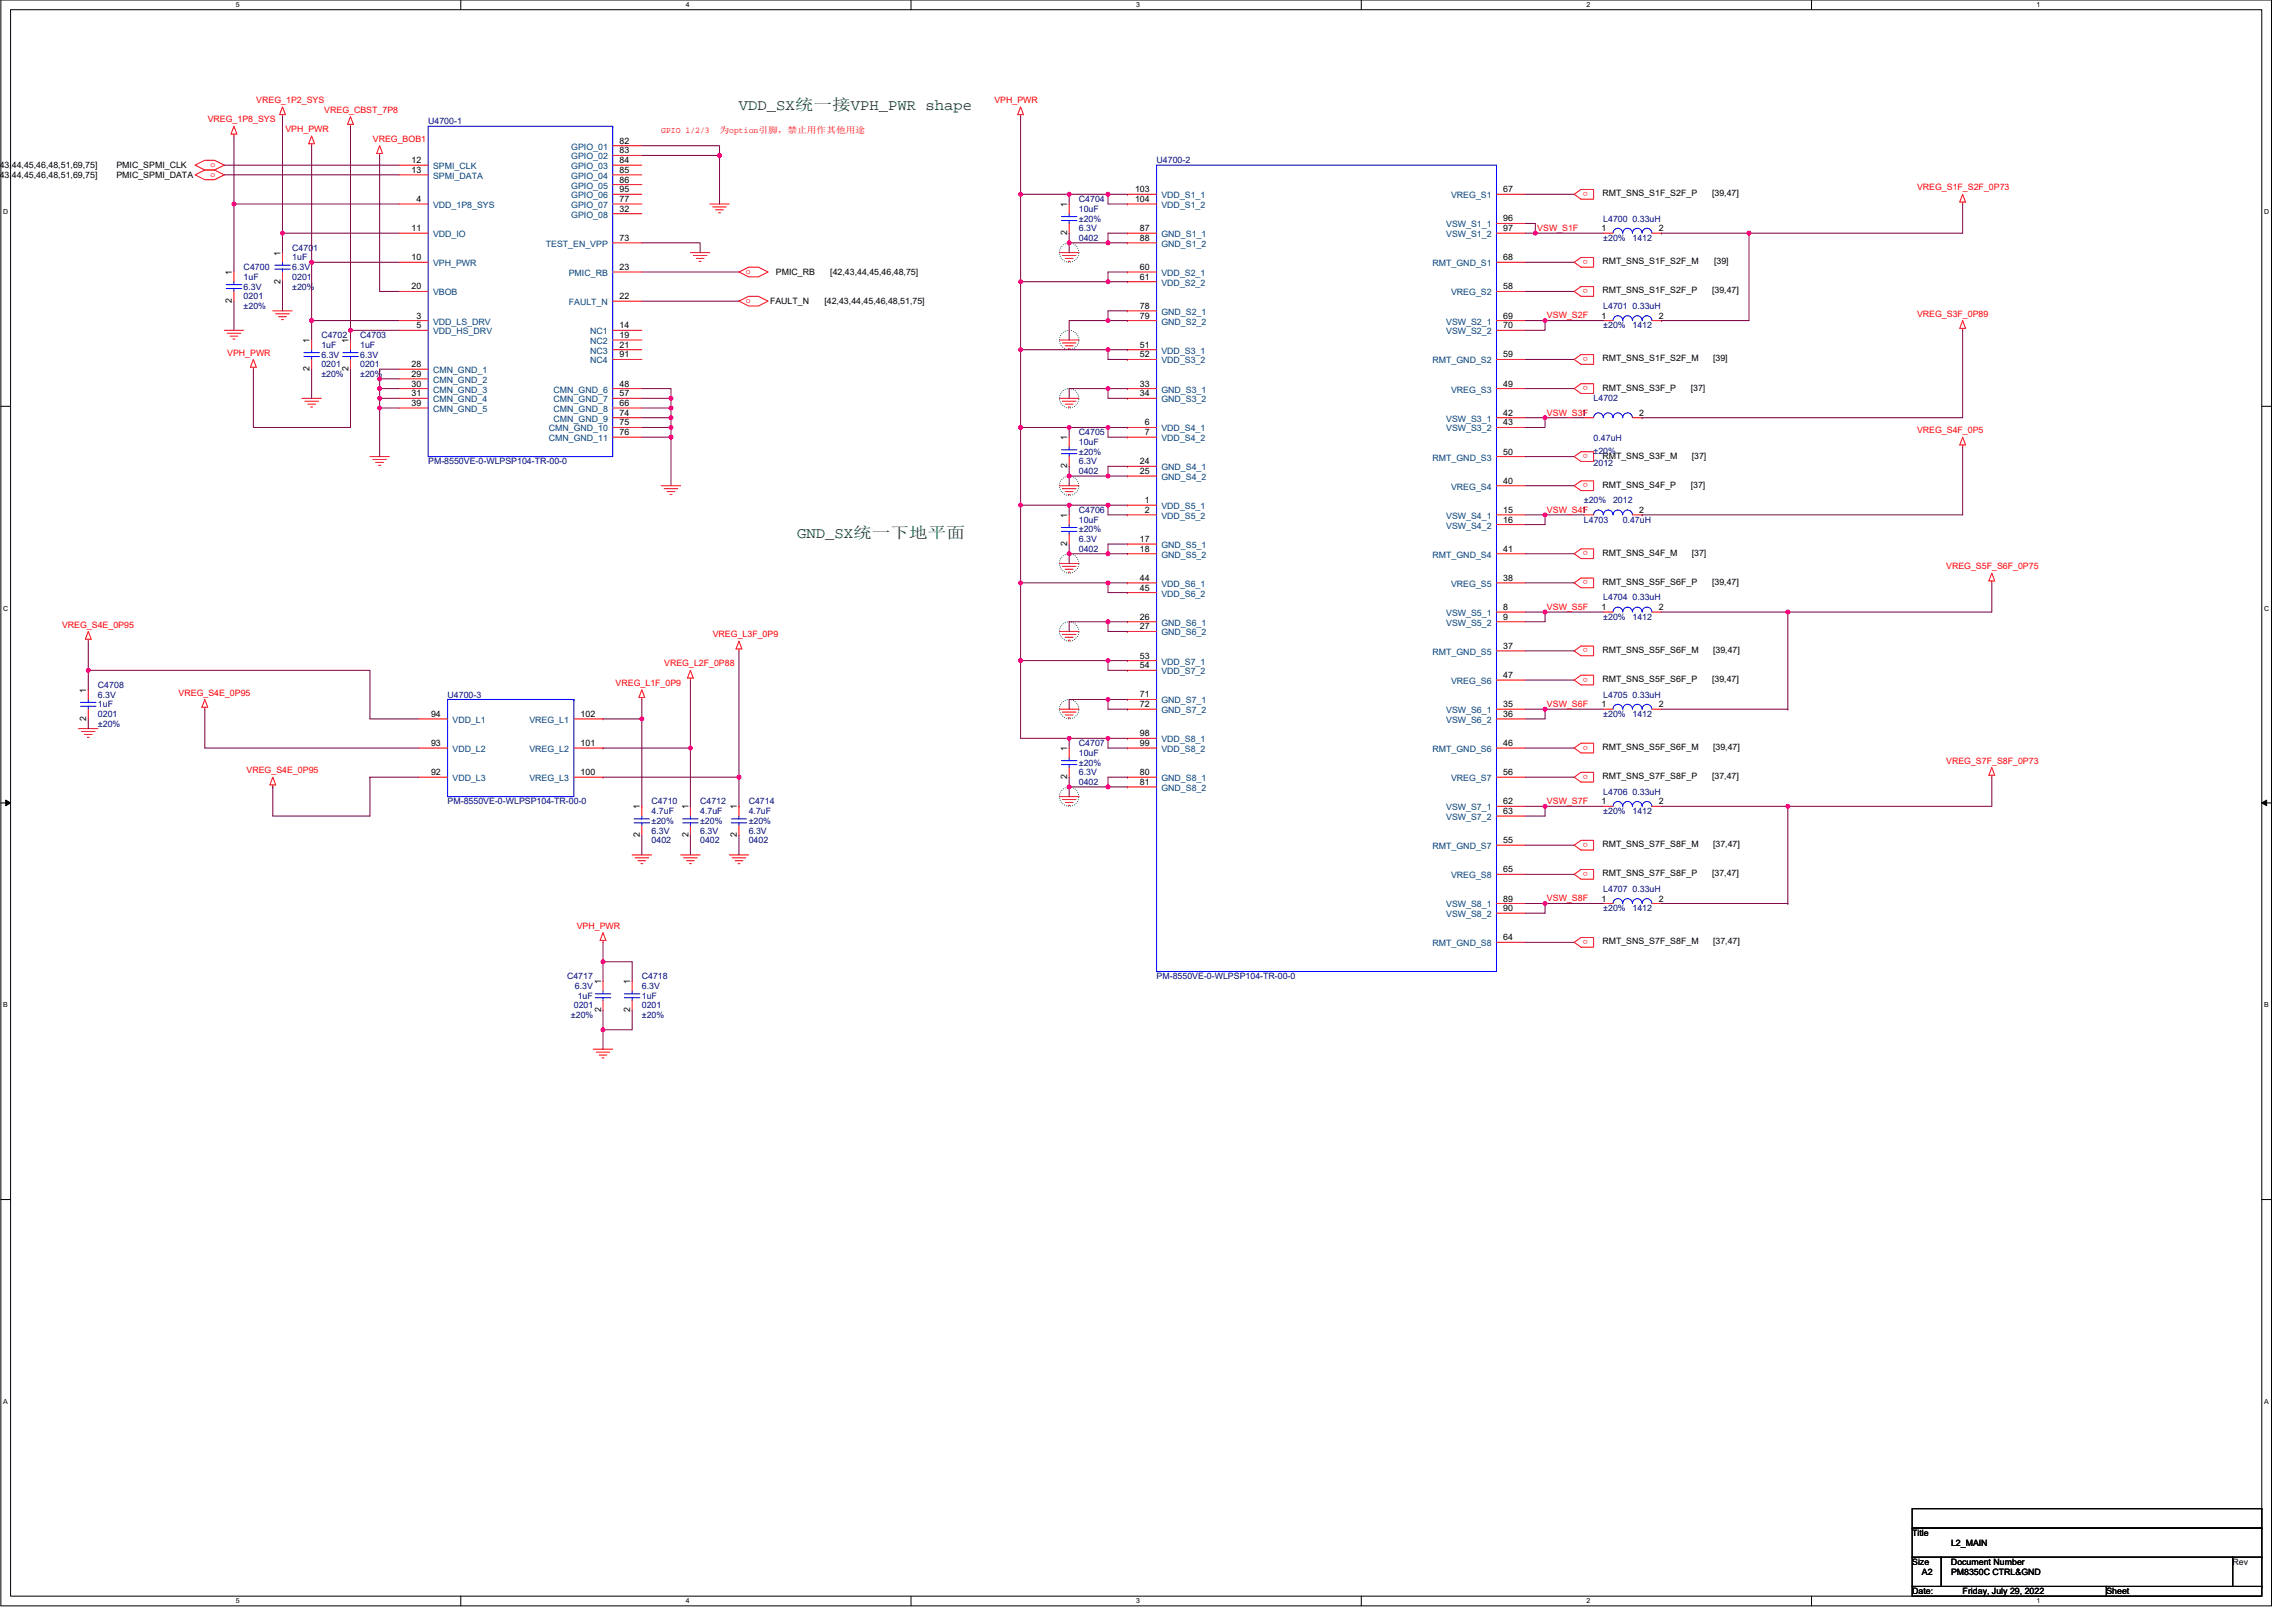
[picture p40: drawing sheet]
<svg xmlns="http://www.w3.org/2000/svg" width="420mm" height="297mm" viewBox="0 0 420 297" stroke-linecap="round" stroke-linejoin="round" font-family="sans-serif">
<defs><g id="words">
<g font-size="2.8" fill="#008000">
<text x="135.3" y="20.1">VDD_SX统一接VPH_PWR shape</text>
<text x="146" y="98.4">GND_SX统一下地平面</text>
</g>
<g font-size="1.6" fill="#f00">
<text x="38" y="22.4">VREG_1P8_SYS</text>
<text x="46.9" y="18.9">VREG_1P2_SYS</text>
<text x="59.4" y="20.6">VREG_CBST_7P8</text>
<text x="182" y="18.9">VPH_PWR</text>
<text x="52.3" y="24.2">VPH_PWR</text>
<text x="68.3" y="26">VREG_BOB1</text>
<text x="121.1" y="24.4">GPIO 1/2/3</text>
<text x="131.7" y="24.4">为option引脚，禁止用作其他用途</text>
<text x="38.6" y="30.6">o</text>
<text x="38.6" y="32.4">o</text>
<text x="290.7" y="35.1" transform="rotate(180 290.7 35.1)">o</text>
<text x="351" y="34.9">VREG_S1F_S2F_0P73</text>
<text x="281.4" y="42.3">VSW_S1F</text>
<text x="290.7" y="47.6" transform="rotate(180 290.7 47.6)">o</text>
<text x="136.5" y="50.2">o</text>
<text x="290.7" y="52.9" transform="rotate(180 290.7 52.9)">o</text>
<text x="136.5" y="55.5">o</text>
<text x="283.2" y="58.3">VSW_S2F</text>
<text x="351" y="58">VREG_S3F_0P89</text>
<text x="41.6" y="65.1">VPH_PWR</text>
<text x="290.7" y="65.3" transform="rotate(180 290.7 65.3)">o</text>
<text x="290.7" y="70.7" transform="rotate(180 290.7 70.7)">o</text>
<text x="283.2" y="76.1">VSW_S3F</text>
<text x="290.7" y="83.1" transform="rotate(180 290.7 83.1)">o</text>
<text x="351" y="79.3">VREG_S4F_0P5</text>
<text x="290.7" y="88.5" transform="rotate(180 290.7 88.5)">o</text>
<text x="283.2" y="93.8">VSW_S4F</text>
<text x="290.7" y="100.9" transform="rotate(180 290.7 100.9)">o</text>
<text x="290.7" y="106.2" transform="rotate(180 290.7 106.2)">o</text>
<text x="356.3" y="104.2">VREG_S5F_S6F_0P75</text>
<text x="283.2" y="111.6">VSW_S5F</text>
<text x="11.4" y="114.9">VREG_S4E_0P95</text>
<text x="130.5" y="116.6">VREG_L3F_0P9</text>
<text x="290.7" y="118.7" transform="rotate(180 290.7 118.7)">o</text>
<text x="112.7" y="125.5">VREG_L1F_0P9</text>
<text x="121.6" y="122">VREG_L2F_0P88</text>
<text x="290.7" y="124" transform="rotate(180 290.7 124)">o</text>
<text x="32.7" y="127.3">VREG_S4E_0P95</text>
<text x="283.2" y="129.4">VSW_S6F</text>
<text x="290.7" y="136.5" transform="rotate(180 290.7 136.5)">o</text>
<text x="45.1" y="141.5">VREG_S4E_0P95</text>
<text x="290.7" y="141.8" transform="rotate(180 290.7 141.8)">o</text>
<text x="356.3" y="139.8">VREG_S7F_S8F_0P73</text>
<text x="283.2" y="147.2">VSW_S7F</text>
<text x="290.7" y="154.2" transform="rotate(180 290.7 154.2)">o</text>
<text x="290.7" y="159.6" transform="rotate(180 290.7 159.6)">o</text>
<text x="283.2" y="165">VSW_S8F</text>
<text x="105.6" y="170">VPH_PWR</text>
<text x="290.7" y="172" transform="rotate(180 290.7 172)">o</text>
</g>
<g font-size="1.6" fill="#000080">
<text x="78.4" y="22.8">U4700-1</text>
<text x="211.7" y="29.9">U4700-2</text>
<text x="197.5" y="37">C4704</text>
<text x="197.5" y="38.8">10uF</text>
<text x="197.5" y="40.5">±20%</text>
<text x="293.5" y="40.5">L4700 0.33uH</text>
<text x="53.5" y="45.9">C4701</text>
<text x="53.5" y="47.7">1uF</text>
<text x="197.5" y="44.1">0402</text>
<text x="197.5" y="42.3">6.3V</text>
<text x="293.5" y="44.1">±20%</text>
<text x="298.9" y="44.1">1412</text>
<text x="44.6" y="49.4">C4700</text>
<text x="44.6" y="51.2">1uF</text>
<text x="44.6" y="53">6.3V</text>
<text x="53.5" y="51.2">0201</text>
<text x="53.5" y="49.4">6.3V</text>
<text x="53.5" y="53">±20%</text>
<text x="44.6" y="54.8">0201</text>
<text x="44.6" y="56.5">±20%</text>
<text x="293.5" y="56.5">L4701 0.33uH</text>
<text x="58.8" y="61.9">C4702</text>
<text x="58.8" y="63.7">1uF</text>
<text x="58.8" y="65.4">6.3V</text>
<text x="65.9" y="61.9">C4703</text>
<text x="65.9" y="63.7">1uF</text>
<text x="65.9" y="65.4">6.3V</text>
<text x="293.5" y="60.1">±20%</text>
<text x="298.9" y="60.1">1412</text>
<text x="58.8" y="67.2">0201</text>
<text x="58.8" y="69">±20%</text>
<text x="65.9" y="67.2">0201</text>
<text x="65.9" y="69">±20%</text>
<text x="291.7" y="73.4">L4702</text>
<text x="197.5" y="79.7">C4705</text>
<text x="197.5" y="81.4">10uF</text>
<text x="197.5" y="83.2">±20%</text>
<text x="291.7" y="80.7">0.47uH</text>
<text x="291.7" y="83">±20%</text>
<text x="78.4" y="85">PM-8550VE-0-WLPSP104-TR-00-0</text>
<text x="197.5" y="86.8">0402</text>
<text x="197.5" y="85">6.3V</text>
<text x="291.7" y="85.3">2012</text>
<text x="197.5" y="93.9">C4706</text>
<text x="197.5" y="95.7">10uF</text>
<text x="290" y="95.7">L4703</text>
<text x="290" y="92.1">±20%</text>
<text x="295.3" y="92.1">2012</text>
<text x="297.1" y="95.7">0.47uH</text>
<text x="197.5" y="101">0402</text>
<text x="197.5" y="99.2">6.3V</text>
<text x="197.5" y="97.4">±20%</text>
<text x="293.5" y="109.9">L4704 0.33uH</text>
<text x="293.5" y="113.4">±20%</text>
<text x="298.9" y="113.4">1412</text>
<text x="17.9" y="125.9">C4708</text>
<text x="17.9" y="129.4">1uF</text>
<text x="17.9" y="131.2">0201</text>
<text x="17.9" y="127.7">6.3V</text>
<text x="81.9" y="127.7">U4700-3</text>
<text x="293.5" y="127.7">L4705 0.33uH</text>
<text x="293.5" y="131.2">±20%</text>
<text x="298.9" y="131.2">1412</text>
<text x="17.9" y="133">±20%</text>
<text x="197.5" y="136.6">C4707</text>
<text x="197.5" y="138.3">10uF</text>
<text x="197.5" y="143.7">0402</text>
<text x="197.5" y="141.9">6.3V</text>
<text x="197.5" y="140.1">±20%</text>
<text x="81.9" y="147.2">PM-8550VE-0-WLPSP104-TR-00-0</text>
<text x="119.3" y="147.2">C4710</text>
<text x="119.3" y="149">4.7uF</text>
<text x="128.2" y="147.2">C4712</text>
<text x="128.2" y="149">4.7uF</text>
<text x="137.1" y="147.2">C4714</text>
<text x="137.1" y="149">4.7uF</text>
<text x="293.5" y="145.4">L4706 0.33uH</text>
<text x="293.5" y="149">±20%</text>
<text x="298.9" y="149">1412</text>
<text x="119.3" y="154.3">0402</text>
<text x="119.3" y="152.6">6.3V</text>
<text x="119.3" y="150.8">±20%</text>
<text x="128.2" y="154.3">0402</text>
<text x="128.2" y="152.6">6.3V</text>
<text x="128.2" y="150.8">±20%</text>
<text x="137.1" y="154.3">0402</text>
<text x="137.1" y="152.6">6.3V</text>
<text x="137.1" y="150.8">±20%</text>
<text x="293.5" y="163.2">L4707 0.33uH</text>
<text x="293.5" y="166.8">±20%</text>
<text x="298.9" y="166.8">1412</text>
<text x="103.8" y="179.2">C4717</text>
<text x="117.5" y="179.2">C4718</text>
<text x="211.7" y="179.2">PM-8550VE-0-WLPSP104-TR-00-0</text>
<text x="105.1" y="184.6">0201</text>
<text x="105.2" y="181">6.3V</text>
<text x="105.8" y="182.8">1uF</text>
<text x="117.5" y="182.8">1uF</text>
<text x="117.5" y="184.6">0201</text>
<text x="117.5" y="181">6.3V</text>
<text x="104.5" y="186.3">±20%</text>
<text x="117.5" y="186.3">±20%</text>
</g>
<g font-size="1.6">
<text x="75.4" y="29.9">12</text>
<text x="113.4" y="26.3">82</text>
<text x="113.4" y="28.1">83</text>
<text x="113.4" y="29.9">84</text>
<text x="-.1" y="30.8">43,44,45,46,48,51,69,75]</text>
<text x="-.1" y="32.5">43,44,45,46,48,51,69,75]</text>
<text x="21.3" y="30.8">PMIC_SPMI_CLK</text>
<text x="21.3" y="32.5">PMIC_SPMI_DATA</text>
<text x="75.4" y="31.6">13</text>
<text x="113.4" y="31.6">85</text>
<text x="113.4" y="33.4">86</text>
<text x="113.4" y="35.2">95</text>
<text x="207.8" y="35.2">103</text>
<text x="275.2" y="35.2">67</text>
<text x="293.4" y="35.9">RMT_SNS_S1F_S2F_P</text>
<text x="313.4" y="35.9">[39,47]</text>
<text x="76.3" y="37">4</text>
<text x="113.4" y="37">77</text>
<text x="113.4" y="38.8">32</text>
<text x="195.4" y="37.9" transform="rotate(-90 195.4 37.9)">1</text>
<text x="207.8" y="37">104</text>
<text x="275.2" y="40.5">96</text>
<text x="51.4" y="46.8" transform="rotate(-90 51.4 46.8)">1</text>
<text x="75.4" y="42.3">11</text>
<text x="75.4" y="47.6">10</text>
<text x="113.4" y="44.1">73</text>
<text x="195.4" y="43" transform="rotate(-90 195.4 43)">2</text>
<text x="208.7" y="42.3">87</text>
<text x="208.7" y="44.1">88</text>
<text x="275.2" y="42.3">97</text>
<text x="275.2" y="47.6">68</text>
<text x="293.2" y="42.3">1</text>
<text x="303.7" y="42.3">2</text>
<text x="42.5" y="50.3" transform="rotate(-90 42.5 50.3)">1</text>
<text x="51.4" y="51.9" transform="rotate(-90 51.4 51.9)">2</text>
<text x="75.4" y="53">20</text>
<text x="113.4" y="49.4">23</text>
<text x="142" y="50.3">PMIC_RB</text>
<text x="152" y="50.3">[42,43,44,45,46,48,75]</text>
<text x="208.7" y="49.4">60</text>
<text x="208.7" y="51.2">61</text>
<text x="275.2" y="53">58</text>
<text x="293.4" y="48.4">RMT_SNS_S1F_S2F_M</text>
<text x="293.4" y="53.7">RMT_SNS_S1F_S2F_P</text>
<text x="313.4" y="53.7">[39,47]</text>
<text x="313.8" y="48.4">[39]</text>
<text x="42.5" y="55.5" transform="rotate(-90 42.5 55.5)">2</text>
<text x="76.3" y="58.3">3</text>
<text x="113.4" y="54.8">22</text>
<text x="141" y="55.7">FAULT_N</text>
<text x="150.9" y="55.7">[42,43,44,45,46,48,51,75]</text>
<text x="208.7" y="56.5">78</text>
<text x="208.7" y="58.3">79</text>
<text x="275.2" y="58.3">69</text>
<text x="293.2" y="58.3">1</text>
<text x="303.7" y="58.3">2</text>
<text x="56.7" y="62.8" transform="rotate(-90 56.7 62.8)">1</text>
<text x="63.8" y="62.8" transform="rotate(-90 63.8 62.8)">1</text>
<text x="76.3" y="60.1">5</text>
<text x="113.4" y="60.1">14</text>
<text x="113.4" y="61.9">19</text>
<text x="113.4" y="63.6">21</text>
<text x="113.4" y="65.4">91</text>
<text x="208.7" y="63.6">51</text>
<text x="208.7" y="65.4">52</text>
<text x="275.2" y="65.4">59</text>
<text x="275.2" y="60.1">70</text>
<text x="56.7" y="67.9" transform="rotate(-90 56.7 67.9)">2</text>
<text x="63.8" y="67.9" transform="rotate(-90 63.8 67.9)">2</text>
<text x="75.4" y="67.2">28</text>
<text x="75.4" y="69">29</text>
<text x="75.4" y="70.8">30</text>
<text x="113.4" y="70.8">48</text>
<text x="208.7" y="70.8">33</text>
<text x="275.2" y="70.8">49</text>
<text x="293.4" y="66.1">RMT_SNS_S1F_S2F_M</text>
<text x="293.4" y="71.5">RMT_SNS_S3F_P</text>
<text x="309.5" y="71.5">[37]</text>
<text x="313.6" y="66.1">[39]</text>
<text x="75.4" y="72.5">31</text>
<text x="75.4" y="74.3">39</text>
<text x="113.4" y="72.5">57</text>
<text x="113.4" y="74.3">66</text>
<text x="113.4" y="76.1">74</text>
<text x="113.4" y="77.9">75</text>
<text x="208.7" y="72.5">34</text>
<text x="209.6" y="77.9">6</text>
<text x="275.2" y="76.1">42</text>
<text x="275.2" y="77.9">43</text>
<text x="289.6" y="76.1">1</text>
<text x="300.1" y="76.1">2</text>
<text x="113.4" y="79.6">76</text>
<text x="195.4" y="80.5" transform="rotate(-90 195.4 80.5)">1</text>
<text x="209.6" y="79.6">7</text>
<text x="275.2" y="83.2">50</text>
<text x="293.4" y="83.9">RMT_SNS_S3F_M</text>
<text x="309.7" y="83.9">[37]</text>
<text x="195.4" y="85.7" transform="rotate(-90 195.4 85.7)">2</text>
<text x="208.7" y="85">24</text>
<text x="208.7" y="86.8">25</text>
<text x="275.2" y="88.5">40</text>
<text x="293.4" y="89.3">RMT_SNS_S4F_P</text>
<text x="309.5" y="89.3">[37]</text>
<text x="195.4" y="94.8" transform="rotate(-90 195.4 94.8)">1</text>
<text x="209.6" y="92.1">1</text>
<text x="209.6" y="93.9">2</text>
<text x="275.2" y="93.9">15</text>
<text x="275.2" y="95.6">16</text>
<text x="289.6" y="93.9">1</text>
<text x="300.1" y="93.9">2</text>
<text x="195.4" y="99.9" transform="rotate(-90 195.4 99.9)">2</text>
<text x="208.7" y="99.2">17</text>
<text x="208.7" y="101">18</text>
<text x="275.2" y="101">41</text>
<text x="293.4" y="101.7">RMT_SNS_S4F_M</text>
<text x="309.7" y="101.7">[37]</text>
<text x="208.7" y="106.3">44</text>
<text x="275.2" y="106.3">38</text>
<text x="293.4" y="107">RMT_SNS_S5F_S6F_P</text>
<text x="313.4" y="107">[39,47]</text>
<text x="208.7" y="113.4">26</text>
<text x="208.7" y="108.1">45</text>
<text x="275.2" y="111.7">8</text>
<text x="275.2" y="113.4">9</text>
<text x="293.2" y="111.7">1</text>
<text x="303.7" y="111.7">2</text>
<text x="208.7" y="115.2">27</text>
<text x="275.2" y="118.8">37</text>
<text x="293.4" y="119.5">RMT_SNS_S5F_S6F_M</text>
<text x="313.6" y="119.5">[39,47]</text>
<text x="208.7" y="120.5">53</text>
<text x="208.7" y="122.3">54</text>
<text x="275.2" y="124.1">47</text>
<text x="293.4" y="124.8">RMT_SNS_S5F_S6F_P</text>
<text x="313.4" y="124.8">[39,47]</text>
<text x="15.8" y="131.9" transform="rotate(-90 15.8 131.9)">2</text>
<text x="15.8" y="126.8" transform="rotate(-90 15.8 126.8)">1</text>
<text x="78.9" y="131.2">94</text>
<text x="106.3" y="131.2">102</text>
<text x="208.7" y="127.7">71</text>
<text x="208.7" y="129.4">72</text>
<text x="275.2" y="129.4">35</text>
<text x="275.2" y="131.2">36</text>
<text x="293.2" y="129.4">1</text>
<text x="303.7" y="129.4">2</text>
<text x="78.9" y="136.5">93</text>
<text x="106.3" y="136.5">101</text>
<text x="195.4" y="137.4" transform="rotate(-90 195.4 137.4)">1</text>
<text x="208.7" y="134.8">98</text>
<text x="208.7" y="136.5">99</text>
<text x="275.2" y="136.5">46</text>
<text x="293.4" y="137.3">RMT_SNS_S5F_S6F_M</text>
<text x="313.6" y="137.3">[39,47]</text>
<text x="78.9" y="141.9">92</text>
<text x="106.3" y="141.9">100</text>
<text x="195.4" y="142.6" transform="rotate(-90 195.4 142.6)">2</text>
<text x="208.7" y="141.9">80</text>
<text x="208.7" y="143.7">81</text>
<text x="275.2" y="141.9">56</text>
<text x="293.4" y="142.6">RMT_SNS_S7F_S8F_P</text>
<text x="313.4" y="142.6">[37,47]</text>
<text x="117.1" y="148.1" transform="rotate(-90 117.1 148.1)">1</text>
<text x="126" y="148.1" transform="rotate(-90 126 148.1)">1</text>
<text x="134.9" y="148.1" transform="rotate(-90 134.9 148.1)">1</text>
<text x="275.2" y="147.2">62</text>
<text x="275.2" y="149">63</text>
<text x="293.2" y="147.2">1</text>
<text x="303.7" y="147.2">2</text>
<text x="117.1" y="153.3" transform="rotate(-90 117.1 153.3)">2</text>
<text x="126" y="153.3" transform="rotate(-90 126 153.3)">2</text>
<text x="134.9" y="153.3" transform="rotate(-90 134.9 153.3)">2</text>
<text x="275.2" y="154.3">55</text>
<text x="293.4" y="155">RMT_SNS_S7F_S8F_M</text>
<text x="313.6" y="155">[37,47]</text>
<text x="275.2" y="159.7">65</text>
<text x="293.4" y="160.4">RMT_SNS_S7F_S8F_P</text>
<text x="313.4" y="160.4">[37,47]</text>
<text x="275.2" y="165">89</text>
<text x="275.2" y="166.8">90</text>
<text x="293.2" y="165">1</text>
<text x="303.7" y="165">2</text>
<text x="275.2" y="172.1">64</text>
<text x="293.4" y="172.8">RMT_SNS_S7F_S8F_M</text>
<text x="313.6" y="172.8">[37,47]</text>
<text x="110" y="185.3" transform="rotate(-90 110 185.3)">2</text>
<text x="110" y="180.1" transform="rotate(-90 110 180.1)">1</text>
<text x="115.4" y="185.3" transform="rotate(-90 115.4 185.3)">2</text>
<text x="115.4" y="180.1" transform="rotate(-90 115.4 180.1)">1</text>
<text x="350.1" y="281.1">Title</text>
<text x="350.1" y="286.4">Size</text>
<text x="357.2" y="286.4">Document Number</text>
<text x="357.2" y="282.9">L2_MAIN</text>
<text x="408.7" y="286.4">Rev</text>
<text x="350.1" y="291.8">Date:</text>
<text x="351.8" y="288.2">A2</text>
<text x="357.2" y="288.2">PM8350C CTRL&amp;GND</text>
<text x="359.3" y="291.8">Friday, July 29, 2022</text>
<text x="385.6" y="291.8">Sheet</text>
</g>
<g font-size="1.6" fill="#004080">
<text x="104.6" y="27.4">GPIO_01</text>
<text x="104.6" y="29.2">GPIO_02</text>
<text x="79.3" y="30.9">SPMI_CLK</text>
<text x="79.3" y="32.7">SPMI_DATA</text>
<text x="104.6" y="30.9">GPIO_03</text>
<text x="104.6" y="32.7">GPIO_04</text>
<text x="104.6" y="34.5">GPIO_05</text>
<text x="79.3" y="38.1">VDD_1P8_SYS</text>
<text x="104.6" y="36.3">GPIO_06</text>
<text x="104.6" y="38.1">GPIO_07</text>
<text x="104.6" y="39.8">GPIO_08</text>
<text x="212.6" y="36.3">VDD_S1_1</text>
<text x="212.6" y="38.1">VDD_S1_2</text>
<text x="264.8" y="41.6">VSW_S1_1</text>
<text x="265.7" y="36.3">VREG_S1</text>
<text x="79.3" y="43.4">VDD_IO</text>
<text x="99.9" y="45.2">TEST_EN_VPP</text>
<text x="212.6" y="43.4">GND_S1_1</text>
<text x="212.6" y="45.2">GND_S1_2</text>
<text x="264.8" y="43.4">VSW_S1_2</text>
<text x="79.3" y="48.7">VPH_PWR</text>
<text x="104.1" y="50.5">PMIC_RB</text>
<text x="212.6" y="50.5">VDD_S2_1</text>
<text x="212.6" y="52.3">VDD_S2_2</text>
<text x="262.3" y="48.7">RMT_GND_S1</text>
<text x="79.3" y="54.1">VBOB</text>
<text x="79.3" y="59.4">VDD_LS_DRV</text>
<text x="104.1" y="55.8">FAULT_N</text>
<text x="212.6" y="57.6">GND_S2_1</text>
<text x="212.6" y="59.4">GND_S2_2</text>
<text x="264.8" y="59.4">VSW_S2_1</text>
<text x="265.7" y="54.1">VREG_S2</text>
<text x="79.3" y="61.2">VDD_HS_DRV</text>
<text x="108.1" y="61.2">NC1</text>
<text x="108.1" y="62.9">NC2</text>
<text x="108.1" y="64.7">NC3</text>
<text x="212.6" y="64.7">VDD_S3_1</text>
<text x="264.8" y="61.2">VSW_S2_2</text>
<text x="79.3" y="68.3">CMN_GND_1</text>
<text x="79.3" y="70.1">CMN_GND_2</text>
<text x="79.3" y="71.8">CMN_GND_3</text>
<text x="101.4" y="71.8">CMN_GND_6</text>
<text x="108.1" y="66.5">NC4</text>
<text x="212.6" y="71.8">GND_S3_1</text>
<text x="212.6" y="66.5">VDD_S3_2</text>
<text x="262.3" y="66.5">RMT_GND_S2</text>
<text x="265.7" y="71.8">VREG_S3</text>
<text x="79.3" y="73.6">CMN_GND_4</text>
<text x="79.3" y="75.4">CMN_GND_5</text>
<text x="101.4" y="73.6">CMN_GND_7</text>
<text x="101.4" y="75.4">CMN_GND_8</text>
<text x="101.4" y="77.2">CMN_GND_9</text>
<text x="212.6" y="73.6">GND_S3_2</text>
<text x="264.8" y="77.2">VSW_S3_1</text>
<text x="100.5" y="80.7">CMN_GND_11</text>
<text x="100.5" y="78.9">CMN_GND_10</text>
<text x="212.6" y="78.9">VDD_S4_1</text>
<text x="212.6" y="80.7">VDD_S4_2</text>
<text x="264.8" y="78.9">VSW_S3_2</text>
<text x="212.6" y="86.1">GND_S4_1</text>
<text x="212.6" y="87.8">GND_S4_2</text>
<text x="262.3" y="84.3">RMT_GND_S3</text>
<text x="265.7" y="89.6">VREG_S4</text>
<text x="212.6" y="93.2">VDD_S5_1</text>
<text x="212.6" y="95">VDD_S5_2</text>
<text x="264.8" y="95">VSW_S4_1</text>
<text x="212.6" y="100.3">GND_S5_1</text>
<text x="264.8" y="96.7">VSW_S4_2</text>
<text x="212.6" y="102.1">GND_S5_2</text>
<text x="212.6" y="107.4">VDD_S6_1</text>
<text x="262.3" y="102.1">RMT_GND_S4</text>
<text x="265.7" y="107.4">VREG_S5</text>
<text x="212.6" y="109.2">VDD_S6_2</text>
<text x="264.8" y="112.7">VSW_S5_1</text>
<text x="212.6" y="114.5">GND_S6_1</text>
<text x="212.6" y="116.3">GND_S6_2</text>
<text x="262.3" y="119.8">RMT_GND_S5</text>
<text x="264.8" y="114.5">VSW_S5_2</text>
<text x="212.6" y="121.6">VDD_S7_1</text>
<text x="212.6" y="123.4">VDD_S7_2</text>
<text x="265.7" y="125.2">VREG_S6</text>
<text x="212.6" y="128.7">GND_S7_1</text>
<text x="212.6" y="130.5">GND_S7_2</text>
<text x="264.8" y="130.5">VSW_S6_1</text>
<text x="82.8" y="132.3">VDD_L1</text>
<text x="82.8" y="137.6">VDD_L2</text>
<text x="96.9" y="132.3">VREG_L1</text>
<text x="96.9" y="137.6">VREG_L2</text>
<text x="212.6" y="135.8">VDD_S8_1</text>
<text x="212.6" y="137.6">VDD_S8_2</text>
<text x="262.3" y="137.6">RMT_GND_S6</text>
<text x="264.8" y="132.3">VSW_S6_2</text>
<text x="82.8" y="143">VDD_L3</text>
<text x="96.9" y="143">VREG_L3</text>
<text x="212.6" y="143">GND_S8_1</text>
<text x="265.7" y="143">VREG_S7</text>
<text x="212.6" y="144.7">GND_S8_2</text>
<text x="264.8" y="148.3">VSW_S7_1</text>
<text x="262.3" y="155.4">RMT_GND_S7</text>
<text x="264.8" y="150.1">VSW_S7_2</text>
<text x="265.7" y="160.7">VREG_S8</text>
<text x="264.8" y="166.1">VSW_S8_1</text>
<text x="264.8" y="167.8">VSW_S8_2</text>
<text x="262.3" y="173.2">RMT_GND_S8</text>
</g>
<g font-size="1.3">
<text x="43.1" y="1.3">5</text>
<text x="125.6" y="1.3">4</text>
<text x="208" y="1.3">3</text>
<text x="290.4" y="1.3">2</text>
<text x="372.9" y="1.3">1</text>
<text x=".6" y="39.2">D</text>
<text x="414.5" y="39.2">D</text>
<text x=".6" y="111.8">C</text>
<text x="414.5" y="111.8">C</text>
<text x=".6" y="184.4">B</text>
<text x="414.5" y="184.4">B</text>
<text x=".6" y="257">A</text>
<text x="414.5" y="257">A</text>
<text x="43.1" y="293.4">5</text>
<text x="125.6" y="293.4">4</text>
<text x="208" y="293.4">3</text>
<text x="290.4" y="293.4">2</text>
<text x="372.9" y="293.4">1</text>
</g>
</g></defs>
<path d="M.2 0h415.7v293.9h-415.7zM1.9 1.8h412.2v290.3h-412.2z" fill="none" stroke="#000" stroke-width=".18"/>
<g fill="#fff">
<path d="M43.1 .2h.8v1.4h-.8z"/>
<path d="M43.1 292.3h.8v1.4h-.8z"/>
</g>
<path d="M84.4 0v1.8M84.4 292.1v1.8" fill="none" stroke="#000" stroke-width=".18"/>
<g fill="#fff">
<path d="M125.6 .2h.7v1.4h-.7z"/>
<path d="M125.6 292.3h.7v1.4h-.7z"/>
</g>
<path d="M166.8 0v1.8M166.8 292.1v1.8" fill="none" stroke="#000" stroke-width=".18"/>
<g fill="#fff">
<path d="M208 .2h.7v1.4h-.7z"/>
<path d="M208 292.3h.7v1.4h-.7z"/>
</g>
<path d="M249.2 0v1.8M249.2 292.1v1.8" fill="none" stroke="#000" stroke-width=".18"/>
<g fill="#fff">
<path d="M290.4 .2h.7v1.4h-.7z"/>
<path d="M290.4 292.3h.7v1.4h-.7z"/>
</g>
<path d="M331.6 0v1.8M331.6 292.1v1.8" fill="none" stroke="#000" stroke-width=".18"/>
<g fill="#fff">
<path d="M372.9 .2h.7v1.4h-.7z"/>
<path d="M372.9 292.3h.7v1.4h-.7z"/>
<path d="M.6 38.1h.9v1.4h-.9z"/>
<path d="M414.5 38.1h.9v1.4h-.9z"/>
<path d="M.6 110.7h.9v1.4h-.9z"/>
<path d="M414.5 110.7h.9v1.4h-.9z"/>
</g>
<path d="M.2 74.4h1.7M414.1 74.4h1.8" fill="none" stroke="#000" stroke-width=".18"/>
<g fill="#fff">
<path d="M.6 183.2h.9v1.5h-.9z"/>
<path d="M414.5 183.2h.9v1.5h-.9z"/>
</g>
<path d="M.2 147h1.7M414.1 147h1.8" fill="none" stroke="#000" stroke-width=".18"/>
<path d="M1 146.4l.9 .6-.9 .5zM414.1 147l.9-.6v1.1z" fill="#000" stroke="#000" stroke-width=".18"/>
<g fill="#fff">
<path d="M.6 255.8h.9v1.5h-.9z"/>
<path d="M414.5 255.8h.9v1.5h-.9z"/>
</g>
<g fill="none" stroke="#000" stroke-width=".18">
<path d="M.2 219.5h1.7M414.1 219.5h1.8M350.1 276.1h64v3.6h-64zM350.1 279.7h64v5.3h-64zM414.1 276.1h.1M414.1 279.7h.1M350.1 285h5.3v5.3h-5.3zM350.1 290.3h35.5v1.8h-35.5zM355.4 285h.1M355.4 285h53.3v5.3h-53.3zM385.6 290.3h.1M385.6 290.3h28.5v1.8h-28.5z"/>
<path d="M408.7 285h.1M408.7 285h5.4v5.3h-5.4zM414.1 285h.1M414.1 290.3h.1"/>
</g>
<g fill="none" stroke="#008000" stroke-width=".18" stroke-dasharray="0 .4">
<circle cx="195.7" cy="46.2" r="1.78"/>
<circle cx="195.7" cy="62.2" r="1.78"/>
<circle cx="195.7" cy="72.9" r="1.78"/>
<circle cx="195.7" cy="88.9" r="1.78"/>
<circle cx="195.7" cy="115.6" r="1.78"/>
<circle cx="195.7" cy="103.1" r="1.78"/>
<circle cx="195.7" cy="129.8" r="1.78"/>
<circle cx="195.7" cy="145.8" r="1.78"/>
</g>
<g fill="none" stroke="#f00" stroke-width=".18">
<path d="M51.7 19.6l.6 1.4h-1.1zM186.8 19.6l.6 1.4h-1.1zM35.7 30.2l1.8-.9h1.8l1.8 .9-1.8 .9h-1.8zM35.7 32l1.8-.9h1.8l1.8 .9-1.8 .9h-1.8zM42.8 24.5v.4M42.8 23.1l.6 1.4h-1.1zM51.7 21v.3M57.1 26.3v.4M57.1 24.9l.5 1.4h-1.1zM64.2 21.3l.5 1.5h-1.1zM64.2 22.8v.3M69.5 28.1v.3"/>
<path d="M69.5 26.7l.5 1.4h-1zM73.1 30.2h5.3M73.1 32h5.3M73.1 37.3h5.3M112.2 26.7h5.3M112.2 28.4h5.3M112.2 30.2h5.3M112.2 32h5.3M112.2 33.8h5.3M112.2 35.6h5.3M112.2 37.3h5.3M112.2 39.1h5.3"/>
<path d="M130 37.3h3.5M130.5 37.9h2.5M131 38.4h1.4M131.6 38.9h.3M186.8 21v.3M195.7 37.3v1.8M206.4 35.6h5.3M206.4 37.3h5.3M206.4 35.6h.1M206.4 37.3h.1M274 35.6h5.3M288.2 35.6l1.2-.9h2.4v1.7h-2.4z"/>
<path d="M359.3 35.6l.5 1.4h-1zM359.3 37v.3M42.8 49.8v1.8M42.8 53.3v1.8M49.9 56.9h3.6M50.5 57.4h2.5M51 58h1.4M51.5 58.5h.4M51.7 46.2v1.8M51.7 49.8v1.8M73.1 53.3h5.3M73.1 42.7h5.3"/>
<path d="M73.1 58.7h5.3M73.1 48h5.3M112.2 44.4h5.3M112.2 55.1h5.3M112.2 49.8h5.3M126.4 46.2h3.6M126.9 46.8h2.5M127.5 47.3h1.4M128 47.8h.4M135.3 49.8l1.8-.9h1.7l1.8 .9-1.8 .9h-1.7zM135.3 55.1l1.8-.9h1.7l1.8 .9-1.8 .9h-1.7zM194 46.2h3.5"/>
<path d="M194.5 46.8h2.5M195 47.3h1.4M195.6 47.8h.3M195.7 40.9v1.8M206.4 42.7h5.3M206.4 44.4h5.3M206.4 56.9h5.3M206.4 58.7h5.3M206.4 49.8h5.3M206.4 51.6h5.3M206.4 42.7h.1M206.4 44.4h.1"/>
<path d="M206.4 56.9h.1M206.4 58.7h.1M206.4 49.8h.1M206.4 51.6h.1M274 42.7h5.3M274 53.3h5.3M274 40.9h5.3M274 48h5.3M274 58.7h5.3M288.2 48l1.2-.9h2.4v1.8h-2.4zM288.2 53.3l1.2-.8h2.4v1.7h-2.4zM293.5 58.7h1.8"/>
<path d="M293.5 42.7h1.8M302.4 58.7h1.8M302.4 42.7h1.8M359.3 58.7l.5 1.4h-1zM41.1 60.5h3.5M41.6 61h2.5M42.1 61.5h1.4M42.7 62.1h.3M46.4 65.8l.5 1.4h-1zM46.4 67.2v.4M55.3 72.9h3.5M55.8 73.4h2.5"/>
<path d="M56.3 74h1.5M56.9 74.5h.3M57.1 62.2v1.8M57.1 65.8v1.8M64.2 62.2v1.8M64.2 65.8v1.8M73.1 67.6h5.3M73.1 69.3h5.3M73.1 71.1h5.3M73.1 72.9h5.3M73.1 74.7h5.3M73.1 60.5h5.3"/>
<path d="M112.2 71.1h5.3M112.2 72.9h5.3M112.2 74.7h5.3M112.2 76.5h5.3M112.2 60.5h5.3M112.2 62.2h5.3M112.2 64h5.3M112.2 65.8h5.3M112.2 78.2h5.3M194 62.2h3.5M194 72.9h3.5M194.5 62.8h2.5"/>
<path d="M194.5 73.4h2.5M195 63.3h1.4M195 74h1.4M195.6 63.8h.3M195.6 74.5h.3M206.4 71.1h5.3M206.4 72.9h5.3M206.4 64h5.3M206.4 65.8h5.3M206.4 78.2h5.3M206.4 71.1h.1M206.4 72.9h.1"/>
<path d="M206.4 64h.1M206.4 65.8h.1M206.4 78.2h.1M274 65.8h5.3M274 71.1h5.3M274 60.5h5.3M274 76.5h5.3M274 78.2h5.3M288.2 65.8l1.2-.9h2.4v1.8h-2.4zM288.2 71.1l1.2-.9h2.4v1.8h-2.4zM290 76.5h1.8M298.9 76.5h1.7"/>
<path d="M359.3 60.1v.4M67.7 83.6h3.6M68.3 84.1h2.4M68.8 84.6h1.4M69.3 85.2h.4M112.2 80h5.3M121.1 88.9h3.5M121.6 89.4h2.5M122.1 90h1.5M122.7 90.5h.3M194 88.9h3.5M194.5 89.4h2.5"/>
<path d="M195 90h1.4M195.6 90.5h.3M195.7 94.2v1.8M195.7 97.8v1.8M195.7 80v1.8M195.7 83.6v1.7M206.4 85.3h5.3M206.4 87.1h5.3M206.4 99.6h5.3M206.4 80h5.3M206.4 92.5h5.3M206.4 94.2h5.3"/>
<path d="M206.4 85.3h.1M206.4 87.1h.1M206.4 99.6h.1M206.4 80h.1M206.4 92.5h.1M206.4 94.2h.1M274 83.6h5.3M274 88.9h5.3M274 94.2h5.3M274 96h5.3M288.2 83.6l1.2-.9h2.4v1.8h-2.4zM288.2 88.9l1.2-.9h2.4v1.8h-2.4z"/>
<path d="M290 94.2h1.8M298.9 94.2h1.7M359.3 80l.5 1.4h-1zM359.3 81.4v.4M16.2 117v.3M16.2 115.6l.5 1.4h-1.1zM135.3 118.8v.3M135.3 117.3l.5 1.5h-1zM194 103.1h3.5M194 115.6h3.5M194.5 103.7h2.5M194.5 116.1h2.5"/>
<path d="M195 104.2h1.4M195 116.6h1.4M195.6 104.7h.3M195.6 117.2h.3M206.4 101.3h5.3M206.4 113.8h5.3M206.4 115.6h5.3M206.4 106.7h5.3M206.4 108.5h5.3M206.4 101.3h.1M206.4 113.8h.1M206.4 115.6h.1"/>
<path d="M206.4 106.7h.1M206.4 108.5h.1M274 101.3h5.3M274 119.1h5.3M274 106.7h5.3M274 112h5.3M274 113.8h5.3M288.2 101.3l1.2-.8h2.4v1.7h-2.4zM288.2 106.7l1.2-.9h2.4v1.8h-2.4zM288.2 119.1l1.2-.9h2.4v1.8h-2.4zM293.5 112h1.8M302.4 112h1.8"/>
<path d="M364.6 104.9l.6 1.4h-1.1zM364.6 106.3v.4M14.4 133.3h3.5M14.9 133.9h2.5M15.4 134.4h1.5M16 135h.3M16.2 126.2v1.8M16.2 129.8v1.8M37.5 129.4v.4M37.5 128l.5 1.4h-1zM76.6 131.6h5.3M76.6 136.9h5.3"/>
<path d="M105.1 136.9h5.3M105.1 131.6h5.3M110.4 131.6h.1M110.4 136.9h.1M117.5 126.2l.5 1.5h-1zM117.5 127.7v.3M126.4 122.7l.5 1.4h-1zM126.4 124.1v.4M194 129.8h3.5M194.5 130.3h2.5M195 130.9h1.4M195.6 131.4h.3"/>
<path d="M195.7 136.9v1.8M206.4 128h5.3M206.4 129.8h5.3M206.4 120.9h5.3M206.4 122.7h5.3M206.4 135.1h5.3M206.4 136.9h5.3M206.4 128h.1M206.4 129.8h.1M206.4 120.9h.1M206.4 122.7h.1M206.4 135.1h.1"/>
<path d="M206.4 136.9h.1M274 136.9h5.3M274 124.5h5.3M274 129.8h5.3M274 131.6h5.3M288.2 124.5l1.2-.9h2.4v1.7h-2.4zM288.2 136.9l1.2-.9h2.4v1.8h-2.4zM293.5 129.8h1.8M302.4 129.8h1.8M49.9 143.7v.3M49.9 142.2l.6 1.5h-1.1zM76.6 142.2h5.3"/>
<path d="M105.1 142.2h5.3M110.4 142.2h.1M115.7 156.5h3.6M116.3 157h2.5M116.8 157.5h1.4M117.3 158.1h.4M117.5 147.6h.1M117.5 151.1v1.8M117.5 147.6v1.8M124.6 156.5h3.6M125.2 157h2.4M125.7 157.5h1.4"/>
<path d="M126.2 158.1h.4M126.4 147.6h.1M126.4 151.1v1.8M126.4 147.6v1.8M133.5 156.5h3.6M134 157h2.5M134.6 157.5h1.4M135.1 158.1h.4M135.3 147.6h.1M135.3 151.1v1.8M135.3 147.6v1.8M194 145.8h3.5"/>
<path d="M194.5 146.3h2.5M195 146.9h1.4M195.6 147.4h.3M195.7 140.5v1.7M206.4 142.2h5.3M206.4 144h5.3M206.4 142.2h.1M206.4 144h.1M274 154.7h5.3M274 142.2h5.3M274 147.6h5.3M274 149.4h5.3"/>
<path d="M288.2 142.2l1.2-.8h2.4v1.7h-2.4zM288.2 154.7l1.2-.9h2.4v1.8h-2.4zM293.5 147.6h1.8M302.4 147.6h1.8M364.6 140.5l.6 1.4h-1.1zM364.6 141.9v.3M110.4 170.7l.5 1.4h-1zM110.4 172.1v.4M110.4 179.6v1.8M115.7 179.6v1.8M274 172.5h5.3M274 160h5.3"/>
<path d="M274 165.4h5.3M274 167.1h5.3M288.2 160l1.2-.9h2.4v1.8h-2.4zM288.2 172.5l1.2-.9h2.4v1.8h-2.4zM293.5 165.4h1.8M302.4 165.4h1.8M108.6 192h3.6M109.1 192.6h2.5M109.7 193.1h1.4M110.2 193.6h.4M110.4 183.1v1.8M115.7 183.1v1.8"/>
</g>
<g fill="none" stroke="#00f" stroke-width=".18">
<path d="M78.4 23.1h33.8v60.5h-33.8zM112.2 23.1h.1M194.3 39.6h2.9M195.7 39.1v.5M211.7 30.2h62.3v147.6h-62.3zM274 30.2h.1M41.4 52.1h2.9M41.4 52.8h2.9M42.8 51.6v.5M42.8 52.8v.5M50.3 48.5h2.8M50.3 49.3h2.8"/>
<path d="M51.7 48v.5M51.7 49.3v.5M194.3 40.4h2.9M195.7 40.4v.5M302.4 58.7a.89 .89 0 0 0-.9-.9 .89 .89 0 0 0-.9 .9 .89 .89 0 0 0-.9-.9 .89 .89 0 0 0-.8 .9 .89 .89 0 0 0-.9-.9 .89 .89 0 0 0-.9 .9 .89 .89 0 0 0-.9-.9 .89 .89 0 0 0-.9 .9M302.4 42.7a.89 .89 0 0 0-.9-.9 .89 .89 0 0 0-.9 .9 .89 .89 0 0 0-.9-.9 .89 .89 0 0 0-.8 .9 .89 .89 0 0 0-.9-.9 .89 .89 0 0 0-.9 .9 .89 .89 0 0 0-.9-.9 .89 .89 0 0 0-.9 .9M55.6 64.5h2.9M55.6 65.3h2.9M57.1 64v.5M57.1 65.3v.5M62.7 64.5h2.9M62.7 65.3h2.9"/>
<path d="M64.2 64v.5M64.2 65.3v.5M298.9 76.4a.89 .89 0 0 0-.9-.8 .89 .89 0 0 0-.9 .8 .89 .89 0 0 0-.9-.8 .89 .89 0 0 0-.9 .8 .89 .89 0 0 0-.9-.8 .89 .89 0 0 0-.9 .8 .89 .89 0 0 0-.9-.8 .89 .89 0 0 0-.8 .8M194.3 96.5h2.9M194.3 97.3h2.9M194.3 82.3h2.9M194.3 83h2.9M195.7 96v.5M195.7 97.3v.5M195.7 81.8v.5M195.7 83v.6M298.9 94.2a.89 .89 0 0 0-.9-.9 .89 .89 0 0 0-.9 .9 .89 .89 0 0 0-.9-.9 .89 .89 0 0 0-.9 .9 .89 .89 0 0 0-.9-.9 .89 .89 0 0 0-.9 .9 .89 .89 0 0 0-.9-.9 .89 .89 0 0 0-.8 .9"/>
<path d="M295.3 112a.89 .89 0 0 1 .9-.9 .89 .89 0 0 1 .9 .9 .89 .89 0 0 1 .9-.9 .89 .89 0 0 1 .9 .9 .89 .89 0 0 1 .8-.9 .89 .89 0 0 1 .9 .9 .89 .89 0 0 1 .9-.9 .89 .89 0 0 1 .9 .9M14.7 128.5h2.9M14.7 129.3h2.9M16.2 128v.5M16.2 129.3v.5M81.9 128h23.2v17.8h-23.2zM105.1 128h.1M194.3 139.2h2.9M194.3 139.9h2.9M195.7 138.7v.5M195.7 139.9v.6M295.3 129.8a.89 .89 0 0 1 .9-.9 .89 .89 0 0 1 .9 .9 .89 .89 0 0 1 .9-.9 .89 .89 0 0 1 .9 .9 .89 .89 0 0 1 .8-.9 .89 .89 0 0 1 .9 .9 .89 .89 0 0 1 .9-.9 .89 .89 0 0 1 .9 .9"/>
<path d="M116.1 149.9h2.8M116.1 150.6h2.8M117.5 149.4v.5M117.5 150.6v.5M125 149.9h2.8M125 150.6h2.8M126.4 149.4v.5M126.4 150.6v.5M133.9 149.9h2.8M133.9 150.6h2.8M135.3 149.4v.5M135.3 150.6v.5"/>
<path d="M295.3 147.6a.89 .89 0 0 1 .9-.9 .89 .89 0 0 1 .9 .9 .89 .89 0 0 1 .9-.9 .89 .89 0 0 1 .9 .9 .89 .89 0 0 1 .8-.9 .89 .89 0 0 1 .9 .9 .89 .89 0 0 1 .9-.9 .89 .89 0 0 1 .9 .9M302.4 165.3a.89 .89 0 0 0-.9-.8 .89 .89 0 0 0-.9 .8 .89 .89 0 0 0-.9-.8 .89 .89 0 0 0-.8 .8 .89 .89 0 0 0-.9-.8 .89 .89 0 0 0-.9 .8 .89 .89 0 0 0-.9-.8 .89 .89 0 0 0-.9 .8M109 181.9h2.8M109 182.6h2.8M110.4 181.4v.5M110.4 182.6v.5M114.3 181.9h2.9M114.3 182.6h2.9M115.7 181.4v.5M115.7 182.6v.5"/>
</g>
<g fill="none" stroke="#800040" stroke-width=".18">
<path d="M41.1 30.2h32M41.1 32h32M42.8 37.3v12.5M42.8 24.9v12.4h30.3M51.7 21.3v21.4M57.1 26.7v21.3M64.2 23.1v37.4M69.5 28.4v24.9h3.6M117.5 26.7h14.2v1.7M117.5 28.4h14.2M131.7 28.4v8.9M186.8 35.6h8.9"/>
<path d="M186.8 21.3v14.3M186.8 35.6v16M195.7 35.6v1.7M195.7 35.6h7.1M202.8 35.6v1.7h3.6M202.8 35.6h3.6M279.3 35.6h8.9M359.3 37.3v5.4h-39.1M42.8 55.1v5.4M51.7 42.7h21.4M51.7 51.6v5.3M51.7 42.7v3.5"/>
<path d="M57.1 58.7h16M57.1 58.7v3.5M57.1 48v10.7M57.1 48h16M117.5 49.8h17.8M117.5 55.1h17.8M117.5 44.4h10.7v1.8M186.8 51.6v12.4M186.8 51.6h16M195.7 42.7v1.7M195.7 44.4v1.8M195.7 44.4h7.1"/>
<path d="M202.8 58.7h-7.1v3.5M202.8 44.4h3.6M202.8 51.6h3.6M202.8 58.7h3.6M206.4 42.7h-3.6v1.7M206.4 49.8h-3.6v1.8M206.4 56.9h-3.6v1.8M279.3 40.9h1.8v1.8M279.3 42.7h1.8M279.3 48h8.9M279.3 58.7h3.6M279.3 53.3h8.9"/>
<path d="M281.1 42.7h12.4M293.5 58.7h-10.6v1.8h-3.6M304.2 42.7h.1M304.2 58.7h.1M304.2 42.7h16M320.2 42.7v16h-16M57.1 67.6v5.3M64.2 60.5h8.9M64.2 67.6v10.6h-17.8v-10.6M64.2 60.5v1.7M69.5 69.3h3.6M69.5 71.1h3.6"/>
<path d="M69.5 72.9h3.6M69.5 74.7h3.6M69.5 69.3v1.8M69.5 71.1v1.8M69.5 72.9v1.8M69.5 74.7v8.9M73.1 67.6h-3.6v1.7M117.5 78.2h5.3M117.5 72.9h5.3M117.5 74.7h5.3M117.5 76.5h5.3M117.5 71.1h5.3v1.8"/>
<path d="M122.8 78.2v1.8M122.8 72.9v1.8M122.8 74.7v1.8M122.8 76.5v1.7M186.8 78.2h8.9M186.8 64v14.2M186.8 78.2v14.3M186.8 64h16M195.7 78.2v1.8M195.7 78.2h7.1M202.8 64v1.8h3.6M202.8 71.1h-7.1v1.8"/>
<path d="M202.8 71.1v1.8h3.6M202.8 78.2v1.8h3.6M202.8 64h3.6M202.8 71.1h3.6M202.8 78.2h3.6M279.3 65.8h8.9M279.3 71.1h8.9M279.3 76.5h3.6M290 76.5h-7.1v1.7h-3.6M300.6 76.5h.1M359.3 60.5v16h-58.7M117.5 80h5.3"/>
<path d="M122.8 80v8.9M186.8 92.5h8.9M186.8 92.5v14.2M195.7 85.3v1.8M195.7 87.1v1.8M195.7 92.5v1.7M195.7 99.6v1.7M195.7 87.1h7.1M195.7 92.5h7.1M202.8 92.5v1.7h3.6M202.8 87.1h3.6M202.8 92.5h3.6"/>
<path d="M206.4 85.3h-3.6v1.8M206.4 99.6h-3.6v1.7M279.3 83.6h8.9M279.3 88.9h8.9M279.3 94.2h3.6M290 94.2h-7.1v1.8h-3.6M300.6 94.2h.1M359.3 81.8v12.4h-58.7M16.2 117.3v5.4M135.3 119.1v23.1M186.8 106.7v14.2M186.8 106.7h16"/>
<path d="M195.7 101.3v1.8M195.7 101.3h7.1M202.8 106.7v1.8h3.6M202.8 113.8h-7.1v1.8M202.8 113.8v1.8h3.6M202.8 101.3h3.6M202.8 106.7h3.6M202.8 113.8h3.6M279.3 101.3h8.9M279.3 106.7h8.9M279.3 112h14.2M279.3 119.1h8.9"/>
<path d="M282.9 112v1.8h-3.6M304.2 112h23.1M327.3 112h.1M327.3 112v17.8M364.6 106.7v5.3h-37.3M16.2 122.7h51.5v8.9h8.9M16.2 122.7v3.5M16.2 131.6v1.7M37.5 129.8v7.1h39.1M110.4 136.9h16M110.4 131.6h7.1M117.5 128v3.6"/>
<path d="M117.5 131.6v16M126.4 124.5v12.4M126.4 136.9v10.7M186.8 120.9v14.2h8.9M186.8 120.9h16M195.7 135.1v1.8M195.7 135.1h7.1M202.8 120.9v1.8h3.6M202.8 128h-7.1v1.8M202.8 128v1.8h3.6M202.8 135.1v1.8h3.6M202.8 120.9h3.6"/>
<path d="M202.8 128h3.6M202.8 135.1h3.6M279.3 129.8h3.6M279.3 124.5h8.9M279.3 136.9h8.9M282.9 129.8v1.8h-3.6M282.9 129.8h10.6M304.2 129.8h23.1M327.3 129.8h.1M49.9 144h.1M67.7 142.2h8.9M67.7 142.2h.1"/>
<path d="M67.7 142.2v7.2h-17.8v-5.4M110.4 142.2h24.9M117.5 152.9v3.6M126.4 152.9v3.6M135.3 142.2v5.4M135.3 152.9v3.6M195.7 142.2v1.8M195.7 144v1.8M195.7 144h7.1M202.8 144h3.6M206.4 142.2h-3.6v1.8M279.3 147.6h3.6"/>
<path d="M279.3 142.2h8.9M279.3 154.7h8.9M282.9 147.6h.1M282.9 147.6h10.6M282.9 147.6v1.8h-3.6M304.2 147.6h23.1M327.3 147.6h.1M327.3 147.6v17.8M364.6 142.2v5.4h-37.3M110.4 176h5.3v3.6M110.4 172.5v3.5M110.4 176v3.6"/>
<path d="M279.3 165.4h14.2M279.3 160h8.9M279.3 172.5h8.9M282.9 165.4v1.7h-3.6M304.2 165.4h23.1M327.3 165.4h.1M110.4 184.9v3.6M110.4 188.5v3.5M115.7 184.9v3.6h-5.3"/>
</g>
<g fill="#f0f" stroke="#f0f" stroke-width=".18">
<circle cx="42.8" cy="37.3" r=".35"/>
<circle cx="51.7" cy="42.7" r=".35"/>
<circle cx="57" cy="48" r=".35"/>
<circle cx="64.2" cy="60.4" r=".35"/>
<circle cx="69.5" cy="69.3" r=".35"/>
<circle cx="69.5" cy="71.1" r=".35"/>
<circle cx="69.5" cy="72.9" r=".35"/>
<circle cx="69.5" cy="74.7" r=".35"/>
<circle cx="57" cy="58.7" r=".35"/>
<circle cx="131.7" cy="28.4" r=".35"/>
<circle cx="122.8" cy="80" r=".35"/>
<circle cx="122.8" cy="78.2" r=".35"/>
<circle cx="122.8" cy="76.4" r=".35"/>
<circle cx="122.8" cy="74.7" r=".35"/>
<circle cx="122.8" cy="72.9" r=".35"/>
<circle cx="186.8" cy="51.6" r=".35"/>
<circle cx="186.8" cy="35.6" r=".35"/>
<circle cx="202.8" cy="35.6" r=".35"/>
<circle cx="195.7" cy="35.6" r=".35"/>
<circle cx="202.8" cy="44.4" r=".35"/>
<circle cx="195.7" cy="44.4" r=".35"/>
<circle cx="202.8" cy="51.6" r=".35"/>
<circle cx="186.8" cy="64" r=".35"/>
<circle cx="186.8" cy="78.2" r=".35"/>
<circle cx="202.8" cy="58.7" r=".35"/>
<circle cx="202.8" cy="64" r=".35"/>
<circle cx="202.8" cy="71.1" r=".35"/>
<circle cx="195.7" cy="78.2" r=".35"/>
<circle cx="202.8" cy="78.2" r=".35"/>
<circle cx="195.7" cy="87.1" r=".35"/>
<circle cx="202.8" cy="87.1" r=".35"/>
<circle cx="195.7" cy="92.5" r=".35"/>
<circle cx="202.8" cy="92.5" r=".35"/>
<circle cx="202.8" cy="101.3" r=".35"/>
<circle cx="195.7" cy="101.3" r=".35"/>
<circle cx="186.8" cy="92.5" r=".35"/>
<circle cx="202.8" cy="106.7" r=".35"/>
<circle cx="202.8" cy="113.8" r=".35"/>
<circle cx="202.8" cy="120.9" r=".35"/>
<circle cx="202.8" cy="128" r=".35"/>
<circle cx="195.7" cy="135.1" r=".35"/>
<circle cx="202.8" cy="135.1" r=".35"/>
<circle cx="195.7" cy="144" r=".35"/>
<circle cx="202.8" cy="144" r=".35"/>
<circle cx="186.8" cy="106.7" r=".35"/>
<circle cx="186.8" cy="120.9" r=".35"/>
<circle cx="281.1" cy="42.7" r=".35"/>
<circle cx="320.2" cy="42.7" r=".35"/>
<circle cx="282.9" cy="58.7" r=".35"/>
<circle cx="282.9" cy="76.4" r=".35"/>
<circle cx="282.9" cy="94.2" r=".35"/>
<circle cx="282.9" cy="112" r=".35"/>
<circle cx="327.3" cy="112" r=".35"/>
<circle cx="282.9" cy="129.8" r=".35"/>
<circle cx="282.9" cy="147.6" r=".35"/>
<circle cx="327.3" cy="147.6" r=".35"/>
<circle cx="282.9" cy="165.3" r=".35"/>
<circle cx="117.5" cy="131.6" r=".35"/>
<circle cx="126.4" cy="136.9" r=".35"/>
<circle cx="135.3" cy="142.2" r=".35"/>
<circle cx="16.2" cy="122.7" r=".35"/>
<circle cx="110.4" cy="176" r=".35"/>
<circle cx="110.4" cy="188.5" r=".35"/>
</g>
<use href="#words"/>
</svg>
